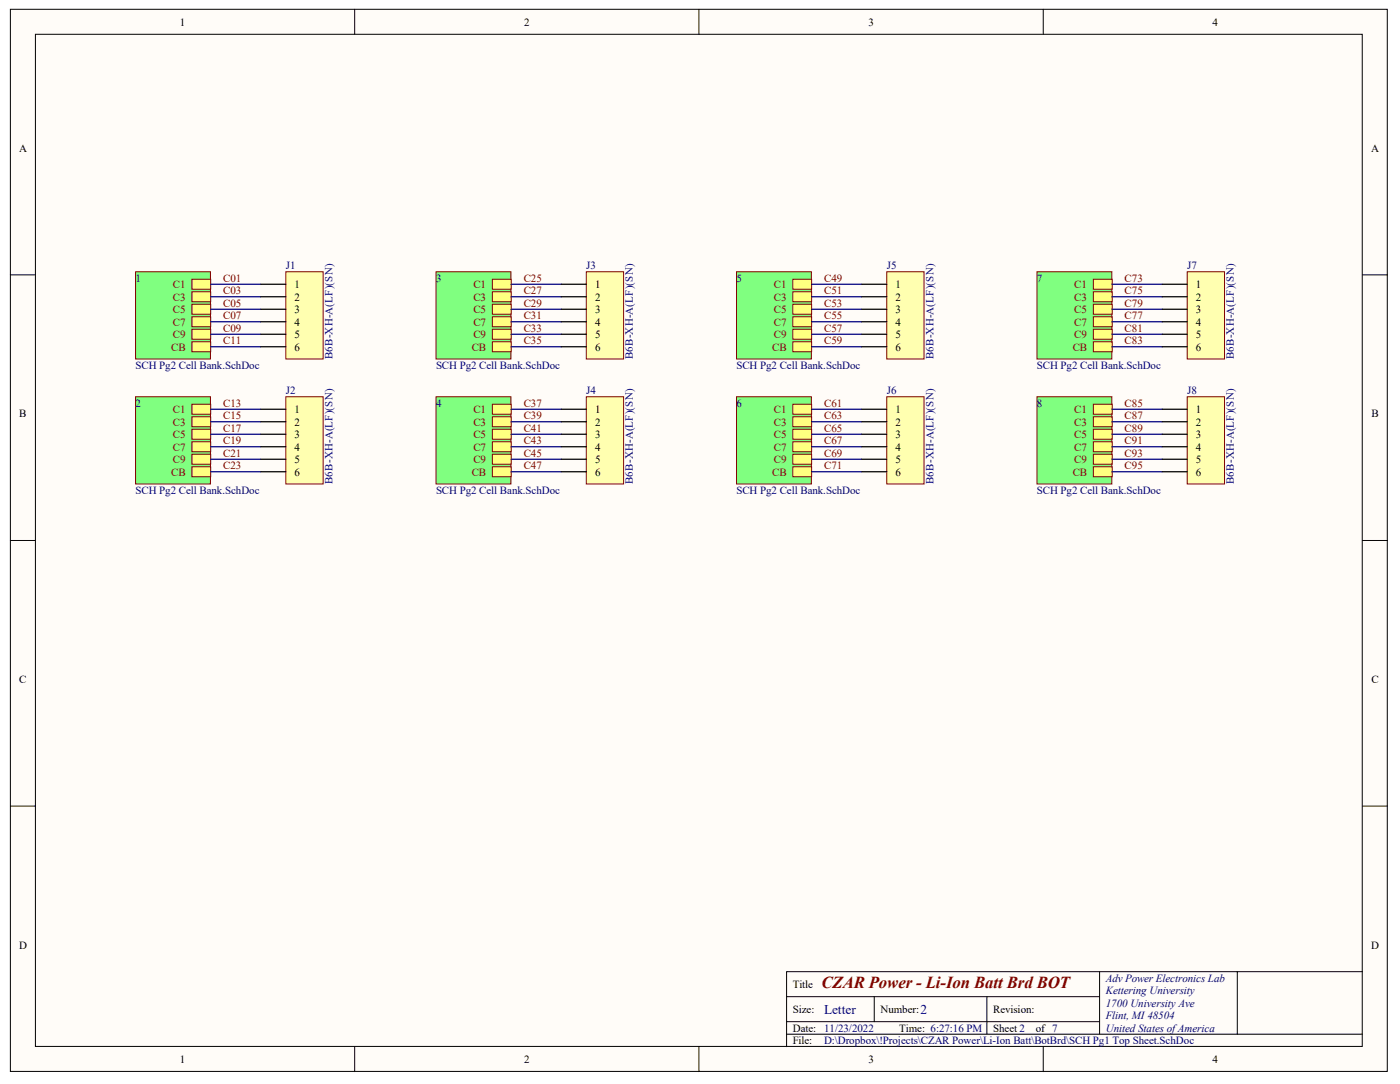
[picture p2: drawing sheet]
<svg xmlns="http://www.w3.org/2000/svg" width="279mm" height="216mm" viewBox="0 0 279 216" stroke-linecap="round" stroke-linejoin="round" font-family="sans-serif">
<defs><g id="words">
<text font-size="3.3" fill="#800000" x="163.8" y="196.8">CZAR Power - Li-Ion Batt Brd BOT</text>
<g font-size="2.7" fill="#000080">
<text x="164.3" y="201.9">Letter</text>
<text x="183.5" y="201.9">2</text>
</g>
<g font-size="2.2">
<text x="35.8" y="5.1">1</text>
<text x="104.5" y="5.1">2</text>
<text x="173.1" y="5.1">3</text>
<text x="241.7" y="5.1">4</text>
<text x="3.8" y="30.2">A</text>
<text x="273.3" y="30.2">A</text>
<text x="58.7" y="57.4">1</text>
<text x="58.7" y="59.9">2</text>
<text x="118.6" y="57.4">1</text>
<text x="118.6" y="59.9">2</text>
<text x="178.5" y="57.4">1</text>
<text x="178.5" y="59.9">2</text>
<text x="238.4" y="57.4">1</text>
<text x="238.4" y="59.9">2</text>
<text x="58.7" y="62.4">3</text>
<text x="58.7" y="64.9">4</text>
<text x="118.6" y="62.4">3</text>
<text x="118.6" y="64.9">4</text>
<text x="178.5" y="62.4">3</text>
<text x="178.5" y="64.9">4</text>
<text x="238.4" y="62.4">3</text>
<text x="238.4" y="64.9">4</text>
<text x="58.7" y="67.4">5</text>
<text x="58.7" y="69.8">6</text>
<text x="118.6" y="67.4">5</text>
<text x="118.6" y="69.8">6</text>
<text x="178.5" y="67.4">5</text>
<text x="178.5" y="69.8">6</text>
<text x="238.4" y="67.4">5</text>
<text x="238.4" y="69.8">6</text>
<text x="3.8" y="83.1">B</text>
<text x="58.7" y="82.3">1</text>
<text x="118.6" y="82.3">1</text>
<text x="178.5" y="82.3">1</text>
<text x="238.4" y="82.3">1</text>
<text x="273.3" y="83.1">B</text>
<text x="58.7" y="84.8">2</text>
<text x="58.7" y="87.3">3</text>
<text x="58.7" y="89.8">4</text>
<text x="118.6" y="84.8">2</text>
<text x="118.6" y="87.3">3</text>
<text x="118.6" y="89.8">4</text>
<text x="178.5" y="84.8">2</text>
<text x="178.5" y="87.3">3</text>
<text x="178.5" y="89.8">4</text>
<text x="238.4" y="84.8">2</text>
<text x="238.4" y="87.3">3</text>
<text x="238.4" y="89.8">4</text>
<text x="58.7" y="92.2">5</text>
<text x="58.7" y="94.7">6</text>
<text x="118.6" y="92.2">5</text>
<text x="118.6" y="94.7">6</text>
<text x="178.5" y="92.2">5</text>
<text x="178.5" y="94.7">6</text>
<text x="238.4" y="92.2">5</text>
<text x="238.4" y="94.7">6</text>
<text x="3.8" y="136">C</text>
<text x="273.3" y="136">C</text>
<text x="3.8" y="188.9">D</text>
<text x="273.3" y="188.9">D</text>
<text x="158" y="196.8">Title</text>
<text x="158" y="201.8">Size:</text>
<text x="175.5" y="201.8">Number:</text>
<text x="198" y="201.8">Revision:</text>
<text x="158" y="205.5">Date:</text>
<text x="158" y="208">File:</text>
<text x="179.2" y="205.5">Time: 6:27:16 PM</text>
<text x="198" y="205.5">Sheet 2</text>
<text x="206.4" y="205.5">of 7</text>
<text x="35.8" y="211.7">1</text>
<text x="104.5" y="211.7">2</text>
<text x="173.1" y="211.7">3</text>
<text x="241.7" y="211.7">4</text>
</g>
<g font-size="2.2" fill="#000080">
<text x="57" y="53.7">J1</text>
<text x="116.9" y="53.7">J3</text>
<text x="176.7" y="53.7">J5</text>
<text x="236.6" y="53.7">J7</text>
<text x="27" y="56.2">1</text>
<text x="86.9" y="56.2">3</text>
<text x="146.8" y="56.2">5</text>
<text x="206.7" y="56.2">7</text>
<text x="66.3" y="71.6" transform="rotate(-90 66.3 71.6)">B6B-XH-A(LF)(SN)</text>
<text x="126.1" y="71.6" transform="rotate(-90 126.1 71.6)">B6B-XH-A(LF)(SN)</text>
<text x="186" y="71.6" transform="rotate(-90 186 71.6)">B6B-XH-A(LF)(SN)</text>
<text x="245.9" y="71.6" transform="rotate(-90 245.9 71.6)">B6B-XH-A(LF)(SN)</text>
<text x="27" y="73.6">SCH Pg2 Cell Bank.SchDoc</text>
<text x="86.9" y="73.6">SCH Pg2 Cell Bank.SchDoc</text>
<text x="146.8" y="73.6">SCH Pg2 Cell Bank.SchDoc</text>
<text x="206.7" y="73.6">SCH Pg2 Cell Bank.SchDoc</text>
<text x="27" y="81">2</text>
<text x="57" y="78.6">J2</text>
<text x="86.9" y="81">4</text>
<text x="116.9" y="78.6">J4</text>
<text x="146.8" y="81">6</text>
<text x="176.7" y="78.6">J6</text>
<text x="206.7" y="81">8</text>
<text x="236.6" y="78.6">J8</text>
<text x="27" y="98.5">SCH Pg2 Cell Bank.SchDoc</text>
<text x="66.3" y="96.4" transform="rotate(-90 66.3 96.4)">B6B-XH-A(LF)(SN)</text>
<text x="86.9" y="98.5">SCH Pg2 Cell Bank.SchDoc</text>
<text x="126.1" y="96.4" transform="rotate(-90 126.1 96.4)">B6B-XH-A(LF)(SN)</text>
<text x="146.8" y="98.5">SCH Pg2 Cell Bank.SchDoc</text>
<text x="186" y="96.4" transform="rotate(-90 186 96.4)">B6B-XH-A(LF)(SN)</text>
<text x="206.7" y="98.5">SCH Pg2 Cell Bank.SchDoc</text>
<text x="245.9" y="96.4" transform="rotate(-90 245.9 96.4)">B6B-XH-A(LF)(SN)</text>
<text x="220.4" y="195.5">Adv Power Electronics Lab</text>
<text x="220.4" y="198">Kettering University</text>
<text x="220.4" y="200.5">1700 University Ave</text>
<text x="220.4" y="203">Flint, MI 48504</text>
<text x="164.3" y="205.5">11/23/2022</text>
<text x="164.3" y="208">D:\Dropbox\!Projects\CZAR Power\Li-Ion Batt\BotBrd\SCH Pg1 Top Sheet.SchDoc</text>
<text x="220.4" y="205.5">United States of America</text>
</g>
<g font-size="2.2" fill="#800000">
<text x="34.5" y="57.4">C1</text>
<text x="34.5" y="59.9">C3</text>
<text x="44.5" y="56.2">C01</text>
<text x="44.5" y="58.6">C03</text>
<text x="94.3" y="57.4">C1</text>
<text x="94.3" y="59.9">C3</text>
<text x="104.4" y="56.2">C25</text>
<text x="104.4" y="58.6">C27</text>
<text x="154.2" y="57.4">C1</text>
<text x="154.2" y="59.9">C3</text>
<text x="164.3" y="56.2">C49</text>
<text x="164.3" y="58.6">C51</text>
<text x="214.1" y="57.4">C1</text>
<text x="214.1" y="59.9">C3</text>
<text x="224.2" y="56.2">C73</text>
<text x="224.2" y="58.6">C75</text>
<text x="34.5" y="62.4">C5</text>
<text x="34.5" y="64.9">C7</text>
<text x="44.5" y="61.1">C05</text>
<text x="44.5" y="63.6">C07</text>
<text x="94.3" y="62.4">C5</text>
<text x="94.3" y="64.9">C7</text>
<text x="104.4" y="61.1">C29</text>
<text x="104.4" y="63.6">C31</text>
<text x="154.2" y="62.4">C5</text>
<text x="154.2" y="64.9">C7</text>
<text x="164.3" y="61.1">C53</text>
<text x="164.3" y="63.6">C55</text>
<text x="214.1" y="62.4">C5</text>
<text x="214.1" y="64.9">C7</text>
<text x="224.2" y="63.6">C77</text>
<text x="224.2" y="61.1">C79</text>
<text x="34.1" y="69.8">CB</text>
<text x="34.5" y="67.4">C9</text>
<text x="44.5" y="66.1">C09</text>
<text x="44.5" y="68.6">C11</text>
<text x="94" y="69.8">CB</text>
<text x="94.3" y="67.4">C9</text>
<text x="104.4" y="66.1">C33</text>
<text x="104.4" y="68.6">C35</text>
<text x="153.9" y="69.8">CB</text>
<text x="154.2" y="67.4">C9</text>
<text x="164.3" y="66.1">C57</text>
<text x="164.3" y="68.6">C59</text>
<text x="213.8" y="69.8">CB</text>
<text x="214.1" y="67.4">C9</text>
<text x="224.2" y="66.1">C81</text>
<text x="224.2" y="68.6">C83</text>
<text x="34.5" y="82.3">C1</text>
<text x="44.5" y="81">C13</text>
<text x="44.5" y="83.5">C15</text>
<text x="94.3" y="82.3">C1</text>
<text x="104.4" y="81">C37</text>
<text x="104.4" y="83.5">C39</text>
<text x="154.2" y="82.3">C1</text>
<text x="164.3" y="81">C61</text>
<text x="164.3" y="83.5">C63</text>
<text x="214.1" y="82.3">C1</text>
<text x="224.2" y="81">C85</text>
<text x="224.2" y="83.5">C87</text>
<text x="34.5" y="84.8">C3</text>
<text x="34.5" y="87.3">C5</text>
<text x="34.5" y="89.8">C7</text>
<text x="44.5" y="86">C17</text>
<text x="44.5" y="88.5">C19</text>
<text x="94.3" y="84.8">C3</text>
<text x="94.3" y="87.3">C5</text>
<text x="94.3" y="89.8">C7</text>
<text x="104.4" y="86">C41</text>
<text x="104.4" y="88.5">C43</text>
<text x="154.2" y="84.8">C3</text>
<text x="154.2" y="87.3">C5</text>
<text x="154.2" y="89.8">C7</text>
<text x="164.3" y="86">C65</text>
<text x="164.3" y="88.5">C67</text>
<text x="214.1" y="84.8">C3</text>
<text x="214.1" y="87.3">C5</text>
<text x="214.1" y="89.8">C7</text>
<text x="224.2" y="86">C89</text>
<text x="224.2" y="88.5">C91</text>
<text x="34.1" y="94.7">CB</text>
<text x="34.5" y="92.2">C9</text>
<text x="44.5" y="91">C21</text>
<text x="44.5" y="93.5">C23</text>
<text x="94" y="94.7">CB</text>
<text x="94.3" y="92.2">C9</text>
<text x="104.4" y="91">C45</text>
<text x="104.4" y="93.5">C47</text>
<text x="153.9" y="94.7">CB</text>
<text x="154.2" y="92.2">C9</text>
<text x="164.3" y="91">C69</text>
<text x="164.3" y="93.5">C71</text>
<text x="213.8" y="94.7">CB</text>
<text x="214.1" y="92.2">C9</text>
<text x="224.2" y="91">C93</text>
<text x="224.2" y="93.5">C95</text>
</g>
</g></defs>
<g fill="#fffcf8" stroke="#000" stroke-width=".2">
<path d="M2.1 1.9h274.4v211.5h-274.4z"/>
<path d="M7.1 6.8h264.4v201.6h-264.4z"/>
</g>
<g fill="none" stroke="#000" stroke-width=".2">
<path d="M70.7 1.9v4.9M139.3 1.9v4.9M207.9 1.9v4.9M2.1 54.7h5M271.6 54.7h5M2.1 107.6h5M271.6 107.6h5M2.1 160.5h5M271.6 160.5h5M156.8 198.5h62.4M174.3 198.5v5M196.7 198.5v7.5"/>
<path d="M219.2 193.5v12.5M246.6 193.5h-89.8v15M271.6 193.5h-25v12.5M70.7 208.5v4.9M139.3 208.5v4.9M156.8 206h114.8M156.8 203.5h62.4M207.9 208.5v4.9"/>
</g>
<path d="M27 54.1h14.9v17.4h-14.9z" fill="#80ff80" stroke="#800000" stroke-width=".2"/>
<g fill="#ffff80" stroke="#800000" stroke-width=".2">
<path d="M38.3 55.6h3.7v2h-3.7z" fill-rule="evenodd"/>
<path d="M38.3 58.1h3.7v2h-3.7z" fill-rule="evenodd"/>
<path d="M38.3 60.6h3.7v2h-3.7z" fill-rule="evenodd"/>
<path d="M38.3 63.1h3.7v2h-3.7z" fill-rule="evenodd"/>
<path d="M38.3 65.6h3.7v2h-3.7z" fill-rule="evenodd"/>
<path d="M38.3 68.1h3.7v2h-3.7z" fill-rule="evenodd"/>
</g>
<path d="M27 79h14.9v17.4h-14.9z" fill="#80ff80" stroke="#800000" stroke-width=".2"/>
<g fill="#ffff80" stroke="#800000" stroke-width=".2">
<path d="M38.3 80.5h3.7v2h-3.7z" fill-rule="evenodd"/>
<path d="M38.3 83h3.7v2h-3.7z" fill-rule="evenodd"/>
<path d="M38.3 85.5h3.7v2h-3.7z" fill-rule="evenodd"/>
<path d="M38.3 88h3.7v2h-3.7z" fill-rule="evenodd"/>
<path d="M38.3 90.5h3.7v2h-3.7z" fill-rule="evenodd"/>
<path d="M38.3 93h3.7v2h-3.7z" fill-rule="evenodd"/>
</g>
<path d="M86.9 54.1h14.9v17.4h-14.9z" fill="#80ff80" stroke="#800000" stroke-width=".2"/>
<g fill="#ffff80" stroke="#800000" stroke-width=".2">
<path d="M98.1 55.6h3.8v2h-3.8z" fill-rule="evenodd"/>
<path d="M98.1 58.1h3.8v2h-3.8z" fill-rule="evenodd"/>
<path d="M98.1 60.6h3.8v2h-3.8z" fill-rule="evenodd"/>
<path d="M98.1 63.1h3.8v2h-3.8z" fill-rule="evenodd"/>
<path d="M98.1 65.6h3.8v2h-3.8z" fill-rule="evenodd"/>
<path d="M98.1 68.1h3.8v2h-3.8z" fill-rule="evenodd"/>
</g>
<path d="M86.9 79h14.9v17.4h-14.9z" fill="#80ff80" stroke="#800000" stroke-width=".2"/>
<g fill="#ffff80" stroke="#800000" stroke-width=".2">
<path d="M98.1 80.5h3.8v2h-3.8z" fill-rule="evenodd"/>
<path d="M98.1 83h3.8v2h-3.8z" fill-rule="evenodd"/>
<path d="M98.1 85.5h3.8v2h-3.8z" fill-rule="evenodd"/>
<path d="M98.1 88h3.8v2h-3.8z" fill-rule="evenodd"/>
<path d="M98.1 90.5h3.8v2h-3.8z" fill-rule="evenodd"/>
<path d="M98.1 93h3.8v2h-3.8z" fill-rule="evenodd"/>
</g>
<path d="M146.8 54.1h14.9v17.4h-14.9z" fill="#80ff80" stroke="#800000" stroke-width=".2"/>
<g fill="#ffff80" stroke="#800000" stroke-width=".2">
<path d="M158 55.6h3.8v2h-3.8z" fill-rule="evenodd"/>
<path d="M158 58.1h3.8v2h-3.8z" fill-rule="evenodd"/>
<path d="M158 60.6h3.8v2h-3.8z" fill-rule="evenodd"/>
<path d="M158 63.1h3.8v2h-3.8z" fill-rule="evenodd"/>
<path d="M158 65.6h3.8v2h-3.8z" fill-rule="evenodd"/>
<path d="M158 68.1h3.8v2h-3.8z" fill-rule="evenodd"/>
</g>
<path d="M146.8 79h14.9v17.4h-14.9z" fill="#80ff80" stroke="#800000" stroke-width=".2"/>
<g fill="#ffff80" stroke="#800000" stroke-width=".2">
<path d="M158 80.5h3.8v2h-3.8z" fill-rule="evenodd"/>
<path d="M158 83h3.8v2h-3.8z" fill-rule="evenodd"/>
<path d="M158 85.5h3.8v2h-3.8z" fill-rule="evenodd"/>
<path d="M158 88h3.8v2h-3.8z" fill-rule="evenodd"/>
<path d="M158 90.5h3.8v2h-3.8z" fill-rule="evenodd"/>
<path d="M158 93h3.8v2h-3.8z" fill-rule="evenodd"/>
</g>
<path d="M206.7 54.1h14.9v17.4h-14.9z" fill="#80ff80" stroke="#800000" stroke-width=".2"/>
<g fill="#ffff80" stroke="#800000" stroke-width=".2">
<path d="M217.9 55.6h3.8v2h-3.8z" fill-rule="evenodd"/>
<path d="M217.9 58.1h3.8v2h-3.8z" fill-rule="evenodd"/>
<path d="M217.9 60.6h3.8v2h-3.8z" fill-rule="evenodd"/>
<path d="M217.9 63.1h3.8v2h-3.8z" fill-rule="evenodd"/>
<path d="M217.9 65.6h3.8v2h-3.8z" fill-rule="evenodd"/>
<path d="M217.9 68.1h3.8v2h-3.8z" fill-rule="evenodd"/>
</g>
<path d="M206.7 79h14.9v17.4h-14.9z" fill="#80ff80" stroke="#800000" stroke-width=".2"/>
<g fill="#ffff80" stroke="#800000" stroke-width=".2">
<path d="M217.9 80.5h3.8v2h-3.8z" fill-rule="evenodd"/>
<path d="M217.9 83h3.8v2h-3.8z" fill-rule="evenodd"/>
<path d="M217.9 85.5h3.8v2h-3.8z" fill-rule="evenodd"/>
<path d="M217.9 88h3.8v2h-3.8z" fill-rule="evenodd"/>
<path d="M217.9 90.5h3.8v2h-3.8z" fill-rule="evenodd"/>
<path d="M217.9 93h3.8v2h-3.8z" fill-rule="evenodd"/>
</g>
<g fill="none" stroke="#000080" stroke-width=".25">
<path d="M42 56.6h10M42 59.1h10M101.9 56.6h10M101.9 59.1h10M161.8 56.6h10M161.8 59.1h10M221.7 56.6h9.9M221.7 59.1h9.9M42 61.6h10M42 64.1h10M42 66.6h10M42 69.1h10"/>
<path d="M101.9 61.6h10M101.9 64.1h10M101.9 66.6h10M101.9 69.1h10M161.8 61.6h10M161.8 64.1h10M161.8 66.6h10M161.8 69.1h10M221.7 61.6h9.9M221.7 64.1h9.9M221.7 66.6h9.9M221.7 69.1h9.9"/>
<path d="M42 81.5h10M42 84h10M42 86.5h10M42 89h10M42 91.5h10M42 94h10M101.9 81.5h10M101.9 84h10M101.9 86.5h10M101.9 89h10M101.9 91.5h10M101.9 94h10"/>
<path d="M161.8 81.5h10M161.8 84h10M161.8 86.5h10M161.8 89h10M161.8 91.5h10M161.8 94h10M221.7 81.5h9.9M221.7 84h9.9M221.7 86.5h9.9M221.7 89h9.9M221.7 91.5h9.9M221.7 94h9.9"/>
</g>
<path d="M57 54.1h7.4v17.4h-7.4z" fill="#ffffb0" stroke="#800000" stroke-width=".2"/>
<path d="M52 56.6h5M52 59.1h5M52 61.6h5M52 64.1h5M52 66.6h5M52 69.1h5" fill="none" stroke="#000" stroke-width=".25"/>
<path d="M57 79h7.4v17.4h-7.4z" fill="#ffffb0" stroke="#800000" stroke-width=".2"/>
<path d="M52 81.5h5M52 84h5M52 86.5h5M52 89h5M52 91.5h5M52 94h5" fill="none" stroke="#000" stroke-width=".25"/>
<path d="M116.9 54.1h7.4v17.4h-7.4z" fill="#ffffb0" stroke="#800000" stroke-width=".2"/>
<path d="M111.9 56.6h5M111.9 59.1h5M111.9 61.6h5M111.9 64.1h5M111.9 66.6h5M111.9 69.1h5" fill="none" stroke="#000" stroke-width=".25"/>
<path d="M116.9 79h7.4v17.4h-7.4z" fill="#ffffb0" stroke="#800000" stroke-width=".2"/>
<path d="M111.9 81.5h5M111.9 84h5M111.9 86.5h5M111.9 89h5M111.9 91.5h5M111.9 94h5" fill="none" stroke="#000" stroke-width=".25"/>
<path d="M176.7 54.1h7.5v17.4h-7.5z" fill="#ffffb0" stroke="#800000" stroke-width=".2"/>
<path d="M171.8 56.6h4.9M171.8 59.1h4.9M171.8 61.6h4.9M171.8 64.1h4.9M171.8 66.6h4.9M171.8 69.1h4.9" fill="none" stroke="#000" stroke-width=".25"/>
<path d="M176.7 79h7.5v17.4h-7.5z" fill="#ffffb0" stroke="#800000" stroke-width=".2"/>
<path d="M171.8 81.5h4.9M171.8 84h4.9M171.8 86.5h4.9M171.8 89h4.9M171.8 91.5h4.9M171.8 94h4.9" fill="none" stroke="#000" stroke-width=".25"/>
<path d="M236.6 54.1h7.5v17.4h-7.5z" fill="#ffffb0" stroke="#800000" stroke-width=".2"/>
<path d="M231.6 56.6h5M231.6 59.1h5M231.6 61.6h5M231.6 64.1h5M231.6 66.6h5M231.6 69.1h5" fill="none" stroke="#000" stroke-width=".25"/>
<path d="M236.6 79h7.5v17.4h-7.5z" fill="#ffffb0" stroke="#800000" stroke-width=".2"/>
<path d="M231.6 81.5h5M231.6 84h5M231.6 86.5h5M231.6 89h5M231.6 91.5h5M231.6 94h5" fill="none" stroke="#000" stroke-width=".25"/>
<use href="#words"/>
</svg>
